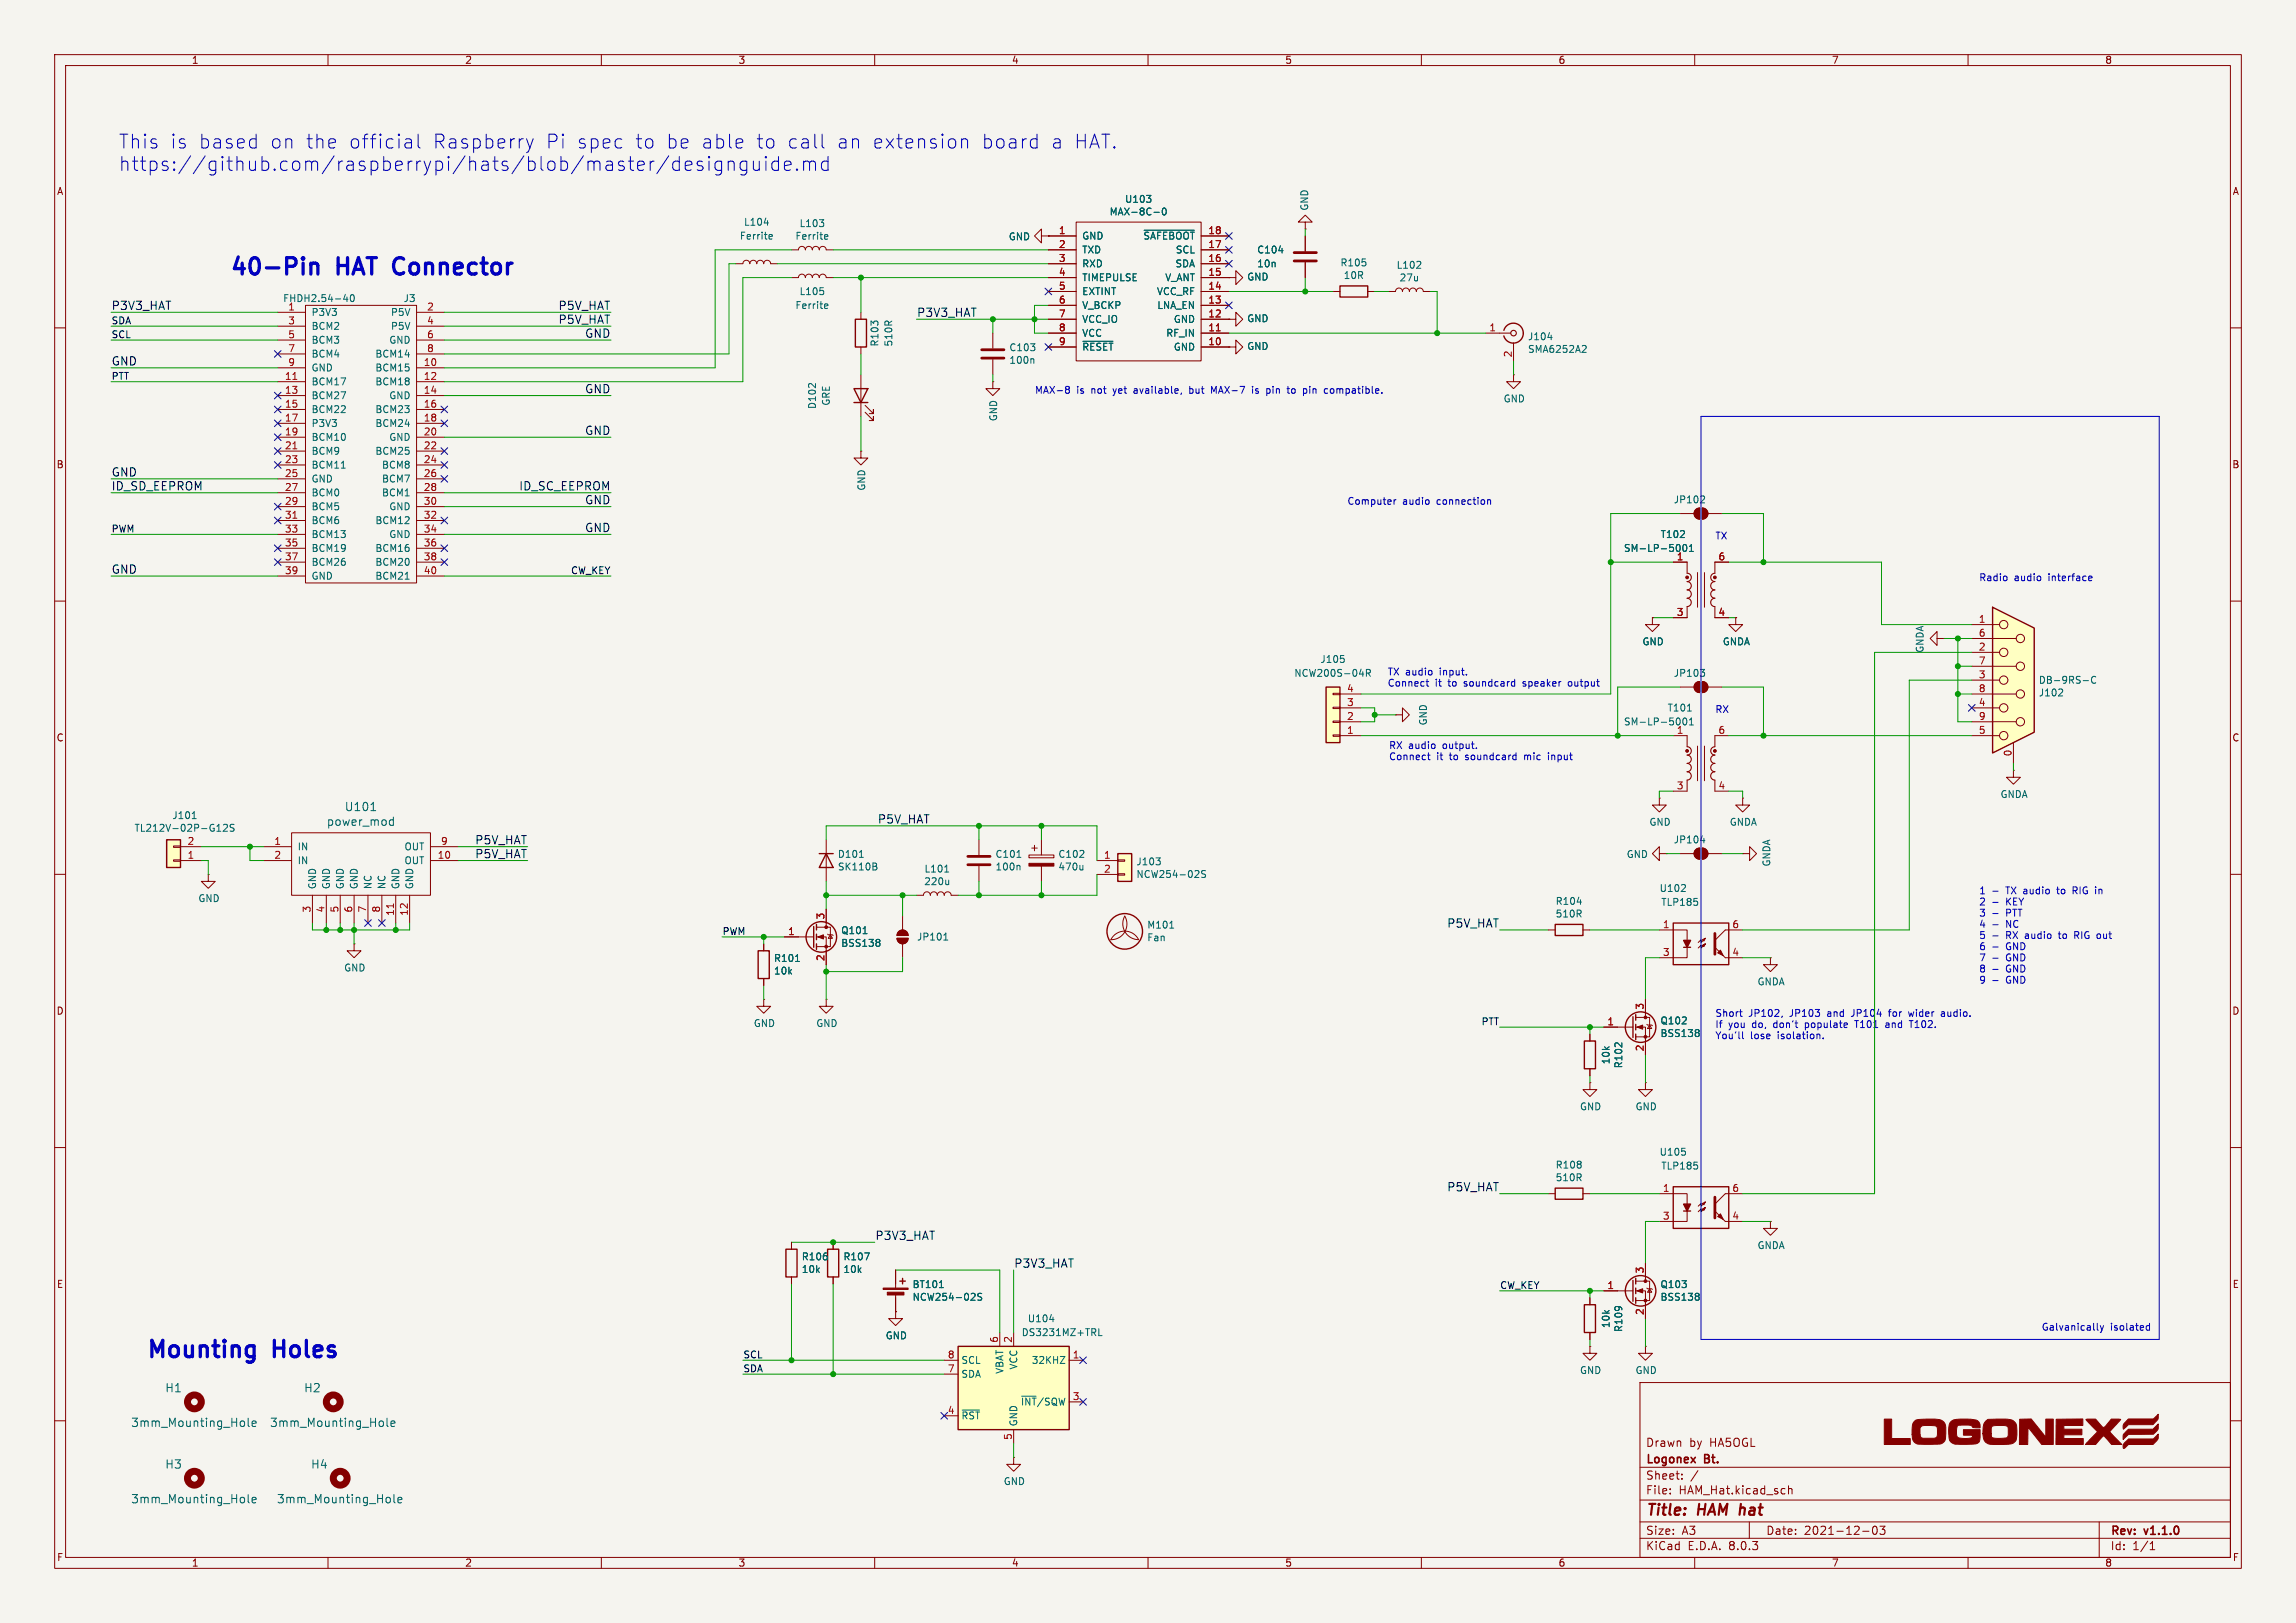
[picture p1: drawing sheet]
<svg xmlns="http://www.w3.org/2000/svg" width="420mm" height="297mm" viewBox="0 0 420 297" stroke-linecap="round" stroke-linejoin="round" font-family="sans-serif">
<defs><g id="words">
<g font-size="4.2" fill="#0000c2">
<text x="41.9" y="50.6">40-Pin</text>
<text x="61.9" y="50.6">HAT Connector</text>
<text x="26.7" y="248.7">Mounting</text>
<text x="50.3" y="248.7">Holes</text>
</g>
<g font-size="3.5" fill="#0000c2">
<text x="21.6" y="27.4">This</text>
<text x="31" y="27.4">is</text>
<text x="36.1" y="27.4">based</text>
<text x="49.1" y="27.4">on</text>
<text x="55.6" y="27.4">the</text>
<text x="63.4" y="27.4">official</text>
<text x="78.7" y="27.4">Raspberry</text>
<text x="99.4" y="27.4">Pi</text>
<text x="105" y="27.4">spec</text>
<text x="115.6" y="27.4">to</text>
<text x="121.2" y="27.4">be able</text>
<text x="137.6" y="27.4">to</text>
<text x="143.2" y="27.4">call</text>
<text x="152.2" y="27.4">an</text>
<text x="158.7" y="27.4">extension</text>
<text x="178.6" y="27.4">board</text>
<text x="191.3" y="27.4">a HAT.</text>
<text x="21.6" y="31.5">https://github.com/raspberrypi/hats/blob/master/designguide.md</text>
</g>
<g font-size="2.8" fill="#840000">
<text x="301" y="277.9">Title:</text>
<text x="310.6" y="277.9">HAM hat</text>
</g>
<g font-size="2.1" fill="#0f0f0f">
<text x="20.3" y="56.8">P3V3_HAT</text>
<text x="102.1" y="59.4">P5V_HAT</text>
<text x="102.1" y="56.8">P5V_HAT</text>
<text x="167.6" y="58.1">P3V3_HAT</text>
<text x="107" y="61.9">GND</text>
<text x="20.3" y="67">GND</text>
<text x="107" y="72.1">GND</text>
<text x="107" y="79.7">GND</text>
<text x="20.3" y="87.3">GND</text>
<text x="20.3" y="89.9">ID_SD_EEPROM</text>
<text x="94.9" y="89.9">ID_SC_EEPROM</text>
<text x="107" y="92.4">GND</text>
<text x="107" y="97.5">GND</text>
<text x="20.3" y="105.1">GND</text>
<text x="86.9" y="154.6">P5V_HAT</text>
<text x="160.5" y="150.8">P5V_HAT</text>
<text x="86.9" y="157.2">P5V_HAT</text>
<text x="264.7" y="169.9">P5V_HAT</text>
<text x="264.7" y="218.1">P5V_HAT</text>
<text x="160" y="227">P3V3_HAT</text>
<text x="185.4" y="232.1">P3V3_HAT</text>
</g>
<g font-size="2.1" fill="#006464">
<text x="63" y="148.6">U101</text>
<text x="59.7" y="151.3">power_mod</text>
<text x="30.1" y="255">H1</text>
<text x="55.5" y="255">H2</text>
<text x="23.9" y="261.3">3mm_Mounting_Hole</text>
<text x="49.3" y="261.3">3mm_Mounting_Hole</text>
<text x="30.1" y="269">H3</text>
<text x="56.8" y="269">H4</text>
<text x="23.9" y="275.3">3mm_Mounting_Hole</text>
<text x="50.6" y="275.3">3mm_Mounting_Hole</text>
</g>
<g font-size="2.1" fill="#840000">
<text x="301" y="268.2">Logonex</text>
<text x="301" y="265">Drawn</text>
<text x="309" y="265">by</text>
<text x="311.9" y="268.2">Bt.</text>
<text x="312.8" y="265">HA5OGL</text>
<text x="301" y="273.7">File:</text>
<text x="301" y="271">Sheet:</text>
<text x="307.1" y="273.7">HAM_Hat.kicad_sch</text>
<text x="301" y="281.1">Size:</text>
<text x="307.6" y="281.1">A3</text>
<text x="323" y="281.1">Date:</text>
<text x="330" y="281.1">2021-12-03</text>
<text x="386" y="281.3">Rev:</text>
<text x="392.4" y="281.3">v1.1.0</text>
<text x="301" y="283.9">KiCad</text>
<text x="308.7" y="283.9">E.D.A.</text>
<text x="316.3" y="283.9">8.0.3</text>
<text x="386" y="283.9">Id:</text>
<text x="390.1" y="283.9">1/1</text>
</g>
<g font-size="1.8" fill="#840000">
<text x="35" y="11.9">1</text>
<text x="85" y="11.9">2</text>
<text x="135" y="11.9">3</text>
<text x="185" y="11.9">4</text>
<text x="235" y="11.9">5</text>
<text x="285" y="11.9">6</text>
<text x="335" y="11.9">7</text>
<text x="385" y="11.9">8</text>
<text x="10.3" y="35.9">A</text>
<text x="408.3" y="35.9">A</text>
<text x="10.3" y="85.9">B</text>
<text x="408.2" y="85.9">B</text>
<text x="10.3" y="135.9">C</text>
<text x="408.2" y="135.9">C</text>
<text x="10.3" y="185.9">D</text>
<text x="408.2" y="185.9">D</text>
<text x="10.3" y="235.9">E</text>
<text x="408.3" y="235.9">E</text>
<text x="10.3" y="285.9">F</text>
<text x="35" y="286.9">1</text>
<text x="85" y="286.9">2</text>
<text x="135" y="286.9">3</text>
<text x="185" y="286.9">4</text>
<text x="235" y="286.9">5</text>
<text x="285" y="286.9">6</text>
<text x="335" y="286.9">7</text>
<text x="385" y="286.9">8</text>
<text x="408.3" y="285.9">F</text>
</g>
<g font-size="1.8" fill="#006464">
<text x="136" y="41.5">L104</text>
<text x="146.2" y="41.8">L103</text>
<text x="202.9" y="39.6">MAX-8C-0</text>
<text x="205.7" y="37.3">U103</text>
<text x="239.5" y="38.6" transform="rotate(-90 239.5 38.6)">GND</text>
<text x="135.2" y="44">Ferrite</text>
<text x="145.4" y="44.1">Ferrite</text>
<text x="184.4" y="44.2">GND</text>
<text x="197.9" y="44">GND</text>
<text x="197.9" y="46.6">TXD</text>
<text x="209.1" y="44">~{SAFEBOOT}</text>
<text x="215" y="46.6">SCL</text>
<text x="229.9" y="46.6">C104</text>
<text x="197.9" y="49.1">RXD</text>
<text x="197.9" y="51.7">TIMEPULSE</text>
<text x="213" y="51.7">V_ANT</text>
<text x="214.9" y="49.1">SDA</text>
<text x="228.1" y="51.5">GND</text>
<text x="229.9" y="49.1">10n</text>
<text x="245.1" y="48.9">R105</text>
<text x="245.7" y="51.3">10R</text>
<text x="255.4" y="49.4">L102</text>
<text x="255.9" y="51.7">27u</text>
<text x="51.7" y="55.5">FHDH2.54-40</text>
<text x="56.9" y="58">P3V3</text>
<text x="71.4" y="58">P5V</text>
<text x="73.7" y="55.5">J3</text>
<text x="145.4" y="56.7">Ferrite</text>
<text x="146.2" y="54.2">L105</text>
<text x="197.9" y="54.2">EXTINT</text>
<text x="197.9" y="56.7">V_BCKP</text>
<text x="197.9" y="59.3">VCC_IO</text>
<text x="211.5" y="54.2">VCC_RF</text>
<text x="211.6" y="56.7">LNA_EN</text>
<text x="214.6" y="59.3">GND</text>
<text x="228.1" y="59.2">GND</text>
<text x="56.9" y="60.6">BCM2</text>
<text x="56.9" y="63.1">BCM3</text>
<text x="56.9" y="65.6">BCM4</text>
<text x="68.6" y="65.6">BCM14</text>
<text x="71.1" y="63.1">GND</text>
<text x="71.4" y="60.6">P5V</text>
<text x="160.9" y="63.5" transform="rotate(-90 160.9 63.5)">R103</text>
<text x="163.4" y="63.5" transform="rotate(-90 163.4 63.5)">510R</text>
<text x="184.5" y="64.5">C103</text>
<text x="197.9" y="61.8">VCC</text>
<text x="197.9" y="64.4">~{RESET}</text>
<text x="213.2" y="61.8">RF_IN</text>
<text x="214.6" y="64.4">GND</text>
<text x="228.1" y="64.2">GND</text>
<text x="279.4" y="62.5">J104</text>
<text x="279.4" y="64.8">SMA6252A2</text>
<text x="56.9" y="70.7">BCM17</text>
<text x="56.9" y="68.2">GND</text>
<text x="68.6" y="68.2">BCM15</text>
<text x="68.6" y="70.7">BCM18</text>
<text x="184.5" y="66.8">100n</text>
<text x="56.9" y="73.3">BCM27</text>
<text x="56.9" y="75.8">BCM22</text>
<text x="68.6" y="75.8">BCM23</text>
<text x="71.1" y="73.3">GND</text>
<text x="149.5" y="74.9" transform="rotate(-90 149.5 74.9)">D102</text>
<text x="152" y="74.3" transform="rotate(-90 152 74.3)">GRE</text>
<text x="182.6" y="77.2" transform="rotate(-90 182.6 77.2)">GND</text>
<text x="274.9" y="73.8">GND</text>
<text x="56.9" y="78.3">P3V3</text>
<text x="56.9" y="80.9">BCM10</text>
<text x="56.9" y="83.4">BCM9</text>
<text x="68.6" y="78.3">BCM24</text>
<text x="68.6" y="83.4">BCM25</text>
<text x="71.1" y="80.9">GND</text>
<text x="56.9" y="86">BCM11</text>
<text x="56.9" y="88.5">GND</text>
<text x="69.8" y="86">BCM8</text>
<text x="69.8" y="88.5">BCM7</text>
<text x="158.5" y="89.9" transform="rotate(-90 158.5 89.9)">GND</text>
<text x="56.9" y="91">BCM0</text>
<text x="56.9" y="93.6">BCM5</text>
<text x="69.8" y="91">BCM1</text>
<text x="71.1" y="93.6">GND</text>
<text x="306.1" y="92.3">JP102</text>
<text x="56.9" y="96.1">BCM6</text>
<text x="56.9" y="98.7">BCM13</text>
<text x="56.9" y="101.2">BCM19</text>
<text x="68.6" y="96.1">BCM12</text>
<text x="68.6" y="101.2">BCM16</text>
<text x="71.1" y="98.7">GND</text>
<text x="297" y="101.2">SM-LP-5001</text>
<text x="303.7" y="98.7">T102</text>
<text x="56.9" y="103.7">BCM26</text>
<text x="56.9" y="106.3">GND</text>
<text x="68.6" y="103.7">BCM20</text>
<text x="68.6" y="106.3">BCM21</text>
<text x="300.3" y="118.3">GND</text>
<text x="315" y="118.3">GNDA</text>
<text x="352.1" y="119.5" transform="rotate(-90 352.1 119.5)">GNDA</text>
<text x="236.7" y="124.1">NCW200S-04R</text>
<text x="241.4" y="121.5">J105</text>
<text x="306.1" y="124.1">JP103</text>
<text x="372.9" y="125.3">DB-9RS-C</text>
<text x="304.9" y="130.4">T101</text>
<text x="372.9" y="127.6">J102</text>
<text x="261.2" y="132.8" transform="rotate(-90 261.2 132.8)">GND</text>
<text x="297" y="132.9">SM-LP-5001</text>
<text x="306.6" y="134.4">1</text>
<text x="365.8" y="146.2">GNDA</text>
<text x="24.5" y="152.4">TL212V-02P-G12S</text>
<text x="31.4" y="150.1">J101</text>
<text x="54.4" y="155.8">IN</text>
<text x="73.9" y="155.8">OUT</text>
<text x="301.6" y="151.3">GND</text>
<text x="306.1" y="154.5">JP104</text>
<text x="316.3" y="151.3">GNDA</text>
<text x="54.4" y="158.3">IN</text>
<text x="73.9" y="158.3">OUT</text>
<text x="153.2" y="157.2">D101</text>
<text x="153.2" y="159.5">SK110B</text>
<text x="169" y="159.9">L101</text>
<text x="182" y="157.2">C101</text>
<text x="182" y="159.5">100n</text>
<text x="193.5" y="157.2">C102</text>
<text x="193.5" y="159.5">470u</text>
<text x="207.8" y="158.5">J103</text>
<text x="207.8" y="160.9">NCW254-02S</text>
<text x="297.5" y="157.2">GND</text>
<text x="324" y="158.7" transform="rotate(-90 324 158.7)">GNDA</text>
<text x="36.2" y="165.3">GND</text>
<text x="58" y="162.8" transform="rotate(-90 58 162.8)">GND</text>
<text x="60.6" y="162.8" transform="rotate(-90 60.6 162.8)">GND</text>
<text x="63.1" y="162.8" transform="rotate(-90 63.1 162.8)">GND</text>
<text x="65.6" y="162.8" transform="rotate(-90 65.6 162.8)">GND</text>
<text x="68.2" y="162.8" transform="rotate(-90 68.2 162.8)">NC</text>
<text x="70.7" y="162.8" transform="rotate(-90 70.7 162.8)">NC</text>
<text x="73.3" y="162.8" transform="rotate(-90 73.3 162.8)">GND</text>
<text x="75.8" y="162.8" transform="rotate(-90 75.8 162.8)">GND</text>
<text x="169" y="162.2">220u</text>
<text x="284.5" y="165.8">R104</text>
<text x="303.5" y="163.4">U102</text>
<text x="303.8" y="166">TLP185</text>
<text x="153.8" y="173.5">BSS138</text>
<text x="153.8" y="171.1">Q101</text>
<text x="167.6" y="172.3">JP101</text>
<text x="209.8" y="170.1">M101</text>
<text x="209.8" y="172.4">Fan</text>
<text x="284.5" y="168.1">510R</text>
<text x="62.9" y="178">GND</text>
<text x="141.5" y="176.2">R101</text>
<text x="141.5" y="178.5">10k</text>
<text x="321.4" y="180.5">GNDA</text>
<text x="137.8" y="188.1">GND</text>
<text x="149.2" y="188.1">GND</text>
<text x="303.6" y="187.7">Q102</text>
<text x="303.6" y="190">BSS138</text>
<text x="294.6" y="194.9" transform="rotate(-90 294.6 194.9)">10k</text>
<text x="297" y="195.6" transform="rotate(-90 297 195.6)">R102</text>
<text x="288.9" y="203.4">GND</text>
<text x="299.1" y="203.4">GND</text>
<text x="284.5" y="214">R108</text>
<text x="303.5" y="211.7">U105</text>
<text x="303.8" y="214.2">TLP185</text>
<text x="284.5" y="216.4">510R</text>
<text x="146.6" y="230.8">R106</text>
<text x="146.6" y="233.1">10k</text>
<text x="154.2" y="230.8">R107</text>
<text x="154.2" y="233.1">10k</text>
<text x="321.4" y="228.8">GNDA</text>
<text x="166.8" y="235.9">BT101</text>
<text x="166.8" y="238.2">NCW254-02S</text>
<text x="303.6" y="235.9">Q103</text>
<text x="303.6" y="238.2">BSS138</text>
<text x="161.9" y="245.3">GND</text>
<text x="186.8" y="244.7">DS3231MZ+TRL</text>
<text x="187.9" y="242.2">U104</text>
<text x="294.6" y="243.1" transform="rotate(-90 294.6 243.1)">10k</text>
<text x="297" y="243.9" transform="rotate(-90 297 243.9)">R109</text>
<text x="175.8" y="249.8">SCL</text>
<text x="183.7" y="251.5" transform="rotate(-90 183.7 251.5)">VBAT</text>
<text x="186.3" y="250.7" transform="rotate(-90 186.3 250.7)">VCC</text>
<text x="188.6" y="249.8">32KHZ</text>
<text x="288.9" y="251.6">GND</text>
<text x="299.1" y="251.6">GND</text>
<text x="175.8" y="252.3">SDA</text>
<text x="186.6" y="257.4">~{INT}/SQW</text>
<text x="175.8" y="259.9">~{RST}</text>
<text x="186.3" y="261.1" transform="rotate(-90 186.3 261.1)">GND</text>
<text x="183.5" y="272">GND</text>
</g>
<g font-size="1.8" fill="#a90000">
<text x="193.6" y="42.9">1</text>
<text x="193.6" y="45.5">2</text>
<text x="220.9" y="45.5">17</text>
<text x="220.9" y="42.9">18</text>
<text x="193.6" y="48">3</text>
<text x="193.6" y="50.5">4</text>
<text x="193.6" y="53.1">5</text>
<text x="220.9" y="53.1">14</text>
<text x="220.9" y="50.5">15</text>
<text x="220.9" y="48">16</text>
<text x="52.6" y="56.9">1</text>
<text x="52.6" y="59.4">3</text>
<text x="78" y="56.9">2</text>
<text x="78" y="59.4">4</text>
<text x="193.6" y="55.6">6</text>
<text x="193.6" y="58.2">7</text>
<text x="220.9" y="58.2">12</text>
<text x="220.9" y="55.6">13</text>
<text x="52.6" y="62">5</text>
<text x="52.6" y="64.5">7</text>
<text x="78" y="62">6</text>
<text x="78" y="64.5">8</text>
<text x="193.6" y="60.7">8</text>
<text x="193.6" y="63.2">9</text>
<text x="220.9" y="63.2">10</text>
<text x="220.9" y="60.7">11</text>
<text x="272.3" y="60.7">1</text>
<text x="276.6" y="65.5" transform="rotate(-90 276.6 65.5)">2</text>
<text x="52" y="69.6">11</text>
<text x="52.6" y="67.1">9</text>
<text x="77.4" y="67.1">10</text>
<text x="77.4" y="69.6">12</text>
<text x="52" y="72.1">13</text>
<text x="52" y="74.7">15</text>
<text x="52" y="77.2">17</text>
<text x="77.4" y="72.1">14</text>
<text x="77.4" y="74.7">16</text>
<text x="77.4" y="77.2">18</text>
<text x="52" y="79.8">19</text>
<text x="52" y="82.3">21</text>
<text x="77.4" y="79.8">20</text>
<text x="77.4" y="82.3">22</text>
<text x="52" y="84.8">23</text>
<text x="52" y="87.4">25</text>
<text x="52" y="89.9">27</text>
<text x="77.4" y="84.8">24</text>
<text x="77.4" y="87.4">26</text>
<text x="77.4" y="89.9">28</text>
<text x="52" y="92.5">29</text>
<text x="52" y="95">31</text>
<text x="77.4" y="92.5">30</text>
<text x="77.4" y="95">32</text>
<text x="52" y="97.5">33</text>
<text x="52" y="100.1">35</text>
<text x="77.4" y="97.5">34</text>
<text x="77.4" y="100.1">36</text>
<text x="52" y="102.6">37</text>
<text x="52" y="105.2">39</text>
<text x="77.4" y="102.6">38</text>
<text x="77.4" y="105.2">40</text>
<text x="306.6" y="102.6">1</text>
<text x="314.3" y="102.6">6</text>
<text x="306.6" y="112.8">3</text>
<text x="314.3" y="112.8">4</text>
<text x="361.9" y="114">1</text>
<text x="361.9" y="119.1">2</text>
<text x="361.9" y="116.6">6</text>
<text x="361.9" y="124.2">3</text>
<text x="361.9" y="121.7">7</text>
<text x="246.3" y="131.8">2</text>
<text x="246.3" y="129.3">3</text>
<text x="246.3" y="126.7">4</text>
<text x="361.9" y="129.3">4</text>
<text x="361.9" y="126.7">8</text>
<text x="361.9" y="131.8">9</text>
<text x="246.3" y="134.4">1</text>
<text x="314.3" y="134.4">6</text>
<text x="361.9" y="134.4">5</text>
<text x="368" y="138.5" transform="rotate(-90 368 138.5)">0</text>
<text x="306.6" y="144.5">3</text>
<text x="314.3" y="144.5">4</text>
<text x="34.2" y="154.7">2</text>
<text x="50.1" y="154.7">1</text>
<text x="80.6" y="154.7">9</text>
<text x="34.2" y="157.2">1</text>
<text x="50.1" y="157.2">2</text>
<text x="80" y="157.2">10</text>
<text x="201.9" y="157.2">1</text>
<text x="201.9" y="159.8">2</text>
<text x="56.9" y="167.1" transform="rotate(-90 56.9 167.1)">3</text>
<text x="59.4" y="167.1" transform="rotate(-90 59.4 167.1)">4</text>
<text x="62" y="167.1" transform="rotate(-90 62 167.1)">5</text>
<text x="64.5" y="167.1" transform="rotate(-90 64.5 167.1)">6</text>
<text x="67.1" y="167.1" transform="rotate(-90 67.1 167.1)">7</text>
<text x="69.6" y="167.1" transform="rotate(-90 69.6 167.1)">8</text>
<text x="72.1" y="167.7" transform="rotate(-90 72.1 167.7)">11</text>
<text x="74.7" y="167.7" transform="rotate(-90 74.7 167.7)">12</text>
<text x="144.1" y="171.2">1</text>
<text x="150.9" y="168.3" transform="rotate(-90 150.9 168.3)">3</text>
<text x="304.1" y="169.9">1</text>
<text x="316.8" y="169.9">6</text>
<text x="150.9" y="176" transform="rotate(-90 150.9 176)">2</text>
<text x="304.1" y="175">3</text>
<text x="316.8" y="175">4</text>
<text x="300.7" y="184.9" transform="rotate(-90 300.7 184.9)">3</text>
<text x="293.9" y="187.7">1</text>
<text x="300.7" y="192.5" transform="rotate(-90 300.7 192.5)">2</text>
<text x="304.1" y="218.2">1</text>
<text x="316.8" y="218.2">6</text>
<text x="304.1" y="223.3">3</text>
<text x="316.8" y="223.3">4</text>
<text x="300.7" y="233.1" transform="rotate(-90 300.7 233.1)">3</text>
<text x="293.9" y="236">1</text>
<text x="182.6" y="245.8" transform="rotate(-90 182.6 245.8)">6</text>
<text x="185.2" y="245.8" transform="rotate(-90 185.2 245.8)">2</text>
<text x="300.7" y="240.7" transform="rotate(-90 300.7 240.7)">2</text>
<text x="173.3" y="251.2">7</text>
<text x="173.3" y="248.7">8</text>
<text x="196.1" y="248.7">1</text>
<text x="196.1" y="256.3">3</text>
<text x="173.3" y="258.8">4</text>
<text x="185.2" y="263.6" transform="rotate(-90 185.2 263.6)">5</text>
</g>
<g font-size="1.8" fill="#0f0f0f">
<text x="20.3" y="59.4">SDA</text>
<text x="20.3" y="62">SCL</text>
<text x="20.3" y="69.6">PTT</text>
<text x="20.3" y="97.5">PWM</text>
<text x="104.4" y="105.1">CW_KEY</text>
<text x="132.1" y="171.2">PWM</text>
<text x="270.9" y="187.7">PTT</text>
<text x="274.3" y="236">CW_KEY</text>
<text x="135.9" y="248.7">SCL</text>
<text x="135.9" y="251.2">SDA</text>
</g>
<g font-size="1.8" fill="#0000c2">
<text x="189.2" y="72.1">MAX-8</text>
<text x="196.9" y="72.1">is</text>
<text x="199.7" y="72.1">not</text>
<text x="203.9" y="72.1">yet</text>
<text x="207.9" y="72.1">available,</text>
<text x="218.2" y="72.1">but</text>
<text x="222.4" y="72.1">MAX-7</text>
<text x="230.1" y="72.1">is</text>
<text x="232.9" y="72.1">pin</text>
<text x="237" y="72.1">to</text>
<text x="240.1" y="72.1">pin</text>
<text x="244.1" y="72.1">compatible.</text>
<text x="246.4" y="92.5">Computer</text>
<text x="256.6" y="92.5">audio</text>
<text x="262.9" y="92.5">connection</text>
<text x="313.7" y="98.8">TX</text>
<text x="361.9" y="106.4">Radio</text>
<text x="368.4" y="106.4">audio</text>
<text x="374.8" y="106.4">interface</text>
<text x="253.7" y="123.7">TX audio</text>
<text x="253.7" y="125.7">Connect</text>
<text x="262.5" y="125.7">it</text>
<text x="263.5" y="123.7">input.</text>
<text x="265" y="125.7">to</text>
<text x="268.1" y="125.7">soundcard</text>
<text x="279.1" y="125.7">speaker</text>
<text x="287.5" y="125.7">output</text>
<text x="313.7" y="130.6">RX</text>
<text x="254" y="137.2">RX audio</text>
<text x="264" y="137.2">output.</text>
<text x="254" y="139.2">Connect</text>
<text x="262.8" y="139.2">it</text>
<text x="265.3" y="139.2">to</text>
<text x="268.3" y="139.2">soundcard</text>
<text x="279.3" y="139.2">mic</text>
<text x="283.9" y="139.2">input</text>
<text x="361.9" y="163.7">1</text>
<text x="361.9" y="165.8">2</text>
<text x="361.9" y="167.8">3</text>
<text x="367.1" y="163.7">TX audio</text>
<text x="367.1" y="165.8">KEY</text>
<text x="367.1" y="167.8">PTT</text>
<text x="376.8" y="163.7">to</text>
<text x="379.8" y="163.7">RIG in</text>
<text x="361.9" y="169.9">4</text>
<text x="361.9" y="171.9">5</text>
<text x="361.9" y="174">6</text>
<text x="367.1" y="169.9">NC</text>
<text x="367.1" y="171.9">RX audio</text>
<text x="367.1" y="174">GND</text>
<text x="377.1" y="171.9">to</text>
<text x="380.1" y="171.9">RIG out</text>
<text x="361.9" y="176">7</text>
<text x="361.9" y="178">8</text>
<text x="367.1" y="176">GND</text>
<text x="367.1" y="178">GND</text>
<text x="361.9" y="180.1">9</text>
<text x="367.1" y="180.1">GND</text>
<text x="313.7" y="186.2">Short</text>
<text x="313.7" y="188.2">If</text>
<text x="313.7" y="190.3">You'll</text>
<text x="316.2" y="188.2">you</text>
<text x="319.9" y="186.2">JP102,</text>
<text x="320.2" y="190.3">lose</text>
<text x="320.6" y="188.2">do,</text>
<text x="324.7" y="188.2">don't</text>
<text x="325.3" y="190.3">isolation.</text>
<text x="327.5" y="186.2">JP103</text>
<text x="330.6" y="188.2">populate</text>
<text x="334.6" y="186.2">and</text>
<text x="339.2" y="186.2">JP104</text>
<text x="340" y="188.2">T101</text>
<text x="345.8" y="188.2">and</text>
<text x="346.2" y="186.2">for</text>
<text x="350" y="186.2">wider</text>
<text x="350.4" y="188.2">T102.</text>
<text x="356.2" y="186.2">audio.</text>
<text x="373.4" y="243.6">Galvanically</text>
<text x="386" y="243.6">isolated</text>
</g>
</g></defs>
<path d="M0 0h420v297h-420z" fill="#f5f4ef" stroke="#f5f4ef" stroke-width=".18"/>
<g fill="none" stroke="#840000" stroke-width=".18">
<path d="M10 10h400v277h-400zM12 12h396v273h-396zM60 10v2M110 10v2M160 10v2M210 10v2M260 10v2M310 10v2M360 10v2M10 60h2M50.8 57.2h5.1M50.8 59.7h5.1"/>
<path d="M55.9 55.9h20.3v50.8h-20.3zM76.2 57.2h5.1M76.2 59.7h5.1M224.8 58.4h1.3v-1.2l1.2 1.2-1.2 1.3v-1.3M224.8 58.4h.1M238.8 43.2v2.8M238.8 48v2.8M408 60h2M50.8 67.3h5.1M50.8 69.9h5.1M50.8 72.4h5.1M50.8 74.9h5.1"/>
<path d="M50.8 77.5h5.1M50.8 62.2h5.1M50.8 64.8h5.1M76.2 67.3h5.1M76.2 69.9h5.1M76.2 72.4h5.1M76.2 74.9h5.1M76.2 77.5h5.1M76.2 62.2h5.1M76.2 64.8h5.1M224.8 63.5h1.3v-1.3l1.2 1.3-1.2 1.3v-1.3M224.8 63.5h.1"/>
<path d="M50.8 80h5.1M50.8 82.6h5.1M50.8 85.1h5.1M50.8 87.6h5.1M50.8 90.2h5.1M50.8 92.7h5.1M50.8 95.3h5.1M50.8 97.8h5.1M76.2 80h5.1M76.2 82.6h5.1M76.2 85.1h5.1M76.2 87.6h5.1"/>
<path d="M76.2 90.2h5.1M76.2 92.7h5.1M76.2 95.3h5.1M76.2 97.8h5.1M10 110h2M50.8 100.3h5.1M50.8 102.9h5.1M50.8 105.4h5.1M76.2 100.3h5.1M76.2 102.9h5.1M76.2 105.4h5.1M408 110h2"/>
<path d="M10 160h2M151.1 153.7v7.6M179.1 153.7v2.8M179.1 158.5v2.8M188.2 156.5h4.6v.5h-4.6zM188.7 155.2h1M189.2 154.7v1M190.5 153.7v2.8M190.5 158.5v2.8M303.5 156.2v-1.3l-1.2 1.3 1.2 1.3v-1.3h1.3M304.8 156.2h.1M408 160h2"/>
<path d="M139.7 172.7v1.3M139.7 179.1v1.2M143.5 171.5h5.3M149.4 171.5h1.7v5M149.4 169.7h2.5v3.5h-2.5M151.1 166.4v3.3M151.4 170.9l.1 .2h.8l.1 .1M151.9 171.1l.4 .6h-.8zM164.1 171.7h2a1.02 1.02 0 0 1-1 1 1.02 1.02 0 0 1-1-1zM164.4 170.5a1.02 1.02 0 0 1 1.1-.2 1.02 1.02 0 0 1 .6 .9h-2zM165.1 167.6v2.6M165.1 172.7v2.6"/>
<path d="M167.6 163.8h1.3a.64 .64 0 0 1 .6-.6 .64 .64 0 0 1 .7 .6 .64 .64 0 0 1 .6-.6 .64 .64 0 0 1 .6 .6 .64 .64 0 0 1 .7-.6 .64 .64 0 0 1 .6 .6 .64 .64 0 0 1 .7-.6 .64 .64 0 0 1 .6 .6h1.3M139.7 182.9v1.3h1.3l-1.3 1.2-1.3-1.2h1.3M139.7 182.9h.1M151.1 182.9v1.3h1.3l-1.3 1.2-1.2-1.2h1.2M151.1 182.9h.1M10 210h2M408 210h2M144.8 227.3v1.3M144.8 233.7v1.2M152.4 227.3v1.3M152.4 233.7v1.2M163.8 232.4v3.3"/>
<path d="M163.8 236.7v3.3M290.8 237.5v1.3M293.4 236.2h5.3M299.2 236.2h1.8v5.1M299.2 234.4h2.6v3.6h-2.6M301 231.1v3.3M301.2 235.7l.2 .1h.7l.2 .2M301.8 235.8l.3 .7h-.7zM323.8 223.5v1.3h1.3l-1.3 1.3-1.2-1.3h1.2M323.8 223.5h.1M10 260h2M163.8 240v1.3h1.3l-1.3 1.3-1.2-1.3h1.2"/>
<path d="M163.8 240h.1M290.8 246.4v1.2h1.3l-1.3 1.3-1.2-1.3h1.2M290.8 246.4h.1M290.8 243.8v1.3M300 253h108v32h-108zM301 246.4v1.2h1.3l-1.3 1.3-1.3-1.3h1.3M301 246.4h.1M408 260h2M185.4 266.7v1.3h1.3l-1.3 1.2-1.3-1.2h1.3M185.4 266.7h.1M300 278.5h108M300 274.5h108"/>
<path d="M300 268.5h108M305.5 273.2v.2M305.5 272.5v.1M307.7 270.5v.2M307.7 269.8v.1M310.6 269.1l-1.3 1.9M320 278.5v3M327.2 271.9v1.5M327.2 272.5l.2-.1 .3 .1 .1 .9M342.7 279.4l.2-.1a.8 .8 0 0 1 .5 .7 .8 .8 0 0 1-.5 .8 1 1 0 0 1-.2-1.4zM343.9 279.3h.9l-.5 .6 .4 .1v.6l-.2 .2h-.4l-.2-.2M384 278.5v6.5"/>
<path d="M60 285v2M110 285v2M160 285v2M210 285v2M260 285v2M300 281.5h108M310 285v2M340.7 280.2h1.2M360 285v2M393.3 283.6h.9M393.3 282.5l.4-.4v1.5"/>
</g>
<g fill="#840000" stroke="#840000" stroke-width=".18">
<path d="M344.7 259.7h1.3v3.5h3.4v1.1h-4.7z"/>
<path d="M376.1 259.7h4.9v1.2h-3.5v.6h3.3v1.1h-3.3v.6h3.6v1.1h-5z"/>
<path d="M369.4 259.7h2.2l2.6 3.3v-3.3h1.4v4.6h-2.1l-2.5-3.1-.1 3.1h-1.5z"/>
<path d="M388.7 264l.7-.7h4.5l.9-.9v.7a2.05 2.05 0 0 1-1 1.2h-4.5l-.6 .7-.2 .1-.1-.2a.91 .91 0 0 1 .3-.9z"/>
<path d="M388.8 262l.5-.5h4.5l1-.9v.9l-.9 1h-4.5l-1 .9v-.8z"/>
<path d="M389.3 259.7h4.6l.9-.9v.9l-1 1h-4.5l-.9 .8a1.1 1.1 0 0 1 .4-1.3z"/>
<path d="M381.6 259.7h1.7l1.4 1.5a1.19 1.19 0 0 0 .9-.8l.6-.7 1.7 .1-1.9 2.2 2.1 2.3h-1.8l-1.5-1.6-1.5 1.6h-1.8l2.2-2.3z"/>
<path d="M363.2 260l.4-.3h3.2a1.84 1.84 0 0 1 2 .9 4.9 4.9 0 0 1-.2 3.2 2.34 2.34 0 0 1-2.1 .5h-1.9a1.7 1.7 0 0 1-1.9-1.9h1.5l.1 .6a4.9 4.9 0 0 0 2.9 0l.2-.4v-1a.61 .61 0 0 0-.8-.7 4.4 4.4 0 0 0-2.2 .1l-.2 .4v1h-1.5l.1-1.6z"/>
<path d="M356.9 260.1l.4-.2a9.5 9.5 0 0 1 4.4 .1 1.3 1.3 0 0 1 .5 1.3l-1.3-.1-.2-.3-.4-.1h-2.1a2.39 2.39 0 0 0-.1 2.2 3.6 3.6 0 0 0 2.7 0v-.3l-1.6-.1v-1h3a3.8 3.8 0 0 1-.2 2.3 1.84 1.84 0 0 1-1.5 .4h-2a1.68 1.68 0 0 1-1.9-1l-.2-1.6a2.02 2.02 0 0 1 .5-1.6z"/>
<path d="M350.1 260.1l.5-.3 1.8-.1a5 5 0 0 1 3 .4l.4 .4a5.3 5.3 0 0 1-.1 3.2 1.66 1.66 0 0 1-1.8 .6h-2.5a1.45 1.45 0 0 1-1.6-1.8h1.4l.2 .5 .2 .2h2.1l.6-.2 .1-.6a1.45 1.45 0 0 0-.2-1.4l-2.2-.1a.71 .71 0 0 0-.8 .6v1h-1.4a3.5 3.5 0 0 1 .3-2.4z"/>
<path d="M299.5 236.2l1-.4v.8z"/>
<path d="M164.4 170.5a1.02 1.02 0 0 1 1.1-.2 1.02 1.02 0 0 1 .6 .9h-2z"/>
<path d="M164.1 171.7h2a1.02 1.02 0 0 1-1 1 1.02 1.02 0 0 1-1-1z"/>
<path d="M149.6 171.5l1-.4v.7z"/>
<path d="M188.2 158h4.6v.5h-4.6z"/>
<path d="M161.5 235.7h4.6v.3h-4.6z"/>
<path d="M162.3 236.5h3.1v.5h-3.1z"/>
<circle cx="301" cy="238" r=".25"/>
<circle cx="301" cy="234.4" r=".25"/>
<circle cx="151.1" cy="173.2" r=".25"/>
<circle cx="151.1" cy="169.7" r=".25"/>
</g>
<path d="M53.6 69.4h.7M53.6 82.1h.7M53.6 94.8h.7" fill="none" stroke="#a90000" stroke-width=".18"/>
<g fill="none" stroke="#006464" stroke-width=".18">
<path d="M63.2 53.9l-.3 .9h.8M63.5 54.3v.9M64.2 54l.2-.1a.68 .68 0 0 1 .4 .7 .68 .68 0 0 1-.4 .6l-.3-.5zM233.9 45.9h.8M62.4 85.7h.8M74.1 106h.7M157.2 156.9h.7M160.1 157.9l.2 .3-.2 .3 .3 .3-.1 .3-.1 .1M172.8 159.6h.7M186 156.9h.8M186.4 158.4l.2 .1v.7M198.1 158.4v.8"/>
<path d="M198.1 159.1l-.2 .1M145.5 175.9h.7M157.9 170.9h.7M160.7 171.9l.3 .2-.3 .3 .3 .3v.2l-.3 .3M172.6 172h.8M172.9 170.9l.1-.1v1.2M173.5 161v.9M173.5 161.8l-.1 .1M158.2 229.3h.8l-.5 1.3M171.8 235.6h.8M178.2 236.7l.2 .2-.1 .3-.7 .7h.8M179.6 236.7h-.5l-.2 .1v.4l.6 .2 .1 .3-.3 .2h-.4"/>
<path d="M310.6 236.7l.2 .2-.2 .3 .2 .1v.4l-.2 .2"/>
</g>
<g fill="none" stroke="#840000" stroke-width=".25">
<path d="M149.9 156.2h2.5M151.1 156.2l1.3 2.6h-2.5zM138.7 174h2v5.1h-2zM148.8 169.5v3.9M149.4 169.2v1M149.4 170.9v1.1M149.4 172.7v1M143.8 228.6h2v5.1h-2zM151.4 228.6h2v5.1h-2zM164.6 234.4h1M165.1 233.9v1M289.8 238.8h2v5h-2z"/>
<path d="M298.7 234.3v3.8M299.2 233.9v1M299.2 235.7v1M299.2 237.5v1"/>
<circle cx="150.2" cy="171.4" r="2.79"/>
<circle cx="300.1" cy="236.2" r="2.79"/>
</g>
<path d="M236.7 47.8h4.1M236.7 46.2h4.1M177 158.2h4.1M177 156.7h4.1" fill="none" stroke="#840000" stroke-width=".51"/>
<path d="M364.5 111.1l7.6 3.8v19.1l-7.6 3.8z" fill="#ffffc2"/>
<g fill="none" stroke="#840000" stroke-width=".18">
<path d="M191.8 43.2h5M191.8 58.4h5M191.8 55.9h5M191.8 53.3h5M191.8 50.8h5M191.8 48.3h5M191.8 45.7h5M196.8 40.6h22.9v25.4h-22.9zM219.7 43.2h5.1M219.7 58.4h5.1M219.7 55.9h5.1M219.7 53.3h5.1"/>
<path d="M219.7 50.8h5.1M219.7 48.3h5.1M219.7 45.7h5.1M191.8 63.5h5M191.8 61h5M219.7 63.5h5.1M219.7 61h5.1M307.3 94h2.6M310.2 93.3l.7-.3v2a1.02 1.02 0 0 1-.9-.6 1.02 1.02 0 0 1 .2-1.1zM311.4 93a1.02 1.02 0 0 1 1 1 1.02 1.02 0 0 1-1 1zM312.4 94h2.6M302.3 113v1.3h1.2l-1.2 1.3-1.3-1.3h1.3"/>
<path d="M302.3 113h.1M306.1 102.9h2.5v2M308.6 111v2h-2.5M310.5 104.8v6.3M311.8 104.8v6.3M313.7 113h2.5M316.2 102.9h-2.5v2M317.5 113v1.3h1.3l-1.3 1.3-1.3-1.3h1.3M317.5 113h.1M354.3 116.8v-1.2l-1.2 1.2 1.2 1.3v-1.3h1.3M355.6 116.8h.1M360.7 119.4h5.1"/>
<path d="M360.7 116.8h8.1M360.7 114.3h5.1M306.1 134.6h2.5v2.1M307.3 125.7h2.6M310.2 125l.7-.3v2a1.02 1.02 0 0 1-.9-.6 1.02 1.02 0 0 1 .2-1.1zM310.5 136.5v6.4M311.4 124.7a1.02 1.02 0 0 1 1 1 1.02 1.02 0 0 1-1 1zM311.8 136.5v6.4M312.4 125.7h2.6M316.2 134.6h-2.5v2.1M360.7 134.6h5.1M360.7 132.1h8.1"/>
<path d="M360.7 129.5h5.1M360.7 127h8.1M360.7 124.5h5.1M360.7 121.9h8.1M368.3 135.9v3.8M303.5 146.1v1.2h1.3l-1.3 1.3-1.2-1.3h1.2M303.5 146.1h.1M307.3 156.2h2.6M308.6 142.7v2.1h-2.5M310.2 155.5l.7-.3v2a1.02 1.02 0 0 1-.9-.6 1.02 1.02 0 0 1 .2-1.1zM311.4 155.2a1.02 1.02 0 0 1 1 1 1.02 1.02 0 0 1-1 1zM312.4 156.2h2.6"/>
<path d="M313.7 144.8h2.5M318.8 146.1v1.2h1.2l-1.2 1.3-1.3-1.3h1.3M318.8 146.1h.1M318.8 156.2h1.2v-1.3l1.3 1.3-1.3 1.3v-1.3M318.8 156.2h.1M368.3 141v1.2h1.3l-1.3 1.3-1.3-1.3h1.3M368.3 141h.1M303.5 170.2h5.1v1.9M308.6 173.4v1.9h-5.1M311.4 172l.5-.3-.2 .5zM311.9 171.7l-.7 .8v-.5l-.6 .5M311.9 172.7l-.2 .5-.3-.2 .5-.3-.7 .8v-.5l-.6 .5"/>
<path d="M315.6 175.3h3.2M318.8 170.2h-3.2l-1.9 1.9M323.8 175.3v1.2h1.3l-1.3 1.3-1.2-1.3h1.2M323.8 175.3h.1M290.8 198.1v1.3h1.3l-1.3 1.3-1.2-1.3h1.2M290.8 198.1h.1M290.8 189.2v1.3M290.8 195.6v1.3M293.4 188h5.3M299.2 188h1.8v5M299.2 186.2h2.6v3.5h-2.6M301 198.1v1.3h1.3l-1.3 1.3-1.3-1.3h1.3"/>
<path d="M301 198.1h.1M301 182.9v3.3M301.2 187.5l.2 .1h.7l.2 .1M301.8 187.6l.3 .6h-.7zM283.2 218.4h1.3M289.6 218.4h1.2M303.5 218.4h5.1v1.9M311.9 220l-.7 .7v-.5l-.6 .5M318.8 218.4h-3.2l-1.9 1.9M308.6 221.6v1.9h-5.1M311.4 220.2l.5-.2-.2 .5zM311.9 221l-.2 .5-.3-.3 .5-.2-.7 .7v-.5l-.6 .5"/>
<path d="M315.6 223.5h3.2"/>
<circle cx="366.5" cy="114.3" r=".76"/>
<circle cx="366.5" cy="119.4" r=".76"/>
<circle cx="369.6" cy="116.8" r=".76"/>
<circle cx="366.5" cy="124.5" r=".76"/>
<circle cx="366.5" cy="134.6" r=".76"/>
<circle cx="366.5" cy="129.5" r=".76"/>
<circle cx="369.6" cy="127" r=".76"/>
<circle cx="369.6" cy="132.1" r=".76"/>
<circle cx="369.6" cy="121.9" r=".76"/>
</g>
<g fill="none" stroke="#840000" stroke-width=".25">
<path d="M364.5 111.1l7.6 3.8v19.1l-7.6 3.8zM306.1 168.9h10.1v7.6h-10.1zM308 173.4h1.2M289.8 190.5h2v5.1h-2zM298.7 186.1v3.8M299.2 185.7v1M299.2 187.5v1M299.2 189.2v1M284.5 217.4h5.1v2.1h-5.1zM306.1 217.2h10.1v7.6h-10.1zM308 221.6h1.2"/>
<circle cx="300.1" cy="188" r="2.79"/>
</g>
<g fill="none" stroke="#006464" stroke-width=".18">
<path d="M209.7 35.8h.8l-.4 .4M210.5 36.4v.5M211.1 38.9h1M212.8 38.1h.1a.68 .68 0 0 1 .4 .6 .68 .68 0 0 1-.4 .6 .84 .84 0 0 1-.1-1.2zM209.3 42.1h9.2M198.1 62.5h5.5M307 99.6l.3 .5-.1 .7M307.9 99.8l.2-.2a.68 .68 0 0 1 .5 .7 .68 .68 0 0 1-.5 .6l-.3-.5zM311.6 90.7l.2 .3-.1 .3-.7 .7h.8M309 100.9h.8M309 100l.4-.4v1.3M307 131.4l.3 .5-.1 .6"/>
<path d="M307.9 131.5l.2-.1a.68 .68 0 0 1 .5 .6 .68 .68 0 0 1-.5 .7l-.3-.5zM308.7 130.1h.7M309 131.8l.4-.4v1.3M309 132.7h.8M311 122.5h.8l-.4 .5M311.6 123l.2 .2v.3l-.2 .3M377.2 126.1l.1 .2v.3l-.8 .8h.8M381.1 124.6h.9M383.4 123.9a.6 .6 0 0 0-.9 .4 .6 .6 0 0 0 .6 .7l.3-.1M311.1 153.8h.8M311.7 153.4v.8M307.5 163.1h.8"/>
<path d="M308.2 162v.4M310.5 165v.6M310.6 188.4l.2 .3-.2 .3 .2 .1v.3l-.2 .3M308.2 210.7v.6M310.5 213.3v.5"/>
</g>
<path d="M308.6 107.9a.77 .77 0 0 1 .8 .8 .77 .77 0 0 1-.8 .8 .76 .76 0 0 1 .8 .7 .76 .76 0 0 1-.8 .8M308.6 104.9a.77 .77 0 0 1 .8 .8 .77 .77 0 0 1-.8 .7 .76 .76 0 0 1 .8 .8 .76 .76 0 0 1-.8 .8M313.7 104.9a.76 .76 0 0 0-.8 .8 .76 .76 0 0 0 .8 .7 .76 .76 0 0 0-.8 .8 .76 .76 0 0 0 .8 .8 .76 .76 0 0 0-.8 .7 .76 .76 0 0 0 .8 .8 .77 .77 0 0 0-.8 .7 .77 .77 0 0 0 .8 .8M308.6 136.6a.77 .77 0 0 1 .8 .8 .77 .77 0 0 1-.8 .8 .76 .76 0 0 1 .8 .7 .76 .76 0 0 1-.8 .8 .77 .77 0 0 1 .8 .8 .77 .77 0 0 1-.8 .7 .76 .76 0 0 1 .8 .8 .76 .76 0 0 1-.8 .7M313.7 138.2a.76 .76 0 0 0-.8 .7 .76 .76 0 0 0 .8 .8 .76 .76 0 0 0-.8 .8 .76 .76 0 0 0 .8 .7 .77 .77 0 0 0-.8 .8 .77 .77 0 0 0 .8 .8M313.7 136.7a.76 .76 0 0 0-.8 .7 .76 .76 0 0 0 .8 .8" fill="none" stroke="#840000" stroke-width=".2"/>
<g fill="#840000" stroke="#840000" stroke-width=".18">
<path d="M310.2 93.3l.7-.3v2a1.02 1.02 0 0 1-.9-.6 1.02 1.02 0 0 1 .2-1.1z"/>
<path d="M311.4 93a1.02 1.02 0 0 1 1 1 1.02 1.02 0 0 1-1 1z"/>
<path d="M310.2 125l.7-.3v2a1.02 1.02 0 0 1-.9-.6 1.02 1.02 0 0 1 .2-1.1z"/>
<path d="M311.4 124.7a1.02 1.02 0 0 1 1 1 1.02 1.02 0 0 1-1 1z"/>
<path d="M310.2 155.5l.7-.3v2a1.02 1.02 0 0 1-.9-.6 1.02 1.02 0 0 1 .2-1.1z"/>
<path d="M311.4 155.2a1.02 1.02 0 0 1 1 1 1.02 1.02 0 0 1-1 1z"/>
<path d="M313.7 173.4l1.9 1.9z"/>
<path d="M314.2 174.4l.5-.5 .5 1z"/>
<path d="M299.5 188l1-.4v.7z"/>
<path d="M313.7 221.6l1.9 1.9z"/>
<path d="M314.2 222.6l.5-.5 .5 1z"/>
<circle cx="308.6" cy="105.7" r=".25"/>
<circle cx="313.7" cy="105.7" r=".25"/>
<circle cx="308.6" cy="137.4" r=".25"/>
<circle cx="313.7" cy="137.4" r=".25"/>
<circle cx="301" cy="189.7" r=".25"/>
<circle cx="301" cy="186.2" r=".25"/>
</g>
<path d="M313.7 170.8v3.8M313.7 219.1v3.8" fill="none" stroke="#840000" stroke-width=".51"/>
<g fill="#840000" stroke="#840000" stroke-width=".25">
<path d="M308 172.1h1.2l-.6 1.3z"/>
<path d="M308 220.3h1.2l-.6 1.3z"/>
</g>
<path d="M222.5 60.5h.7" fill="none" stroke="#a90000" stroke-width=".18"/>
<path d="M30.5 153.7h2.5v5.1h-2.5z" fill="#ffffc2"/>
<path d="M31.7 154.8h1.3v.3h-1.3zM31.7 157.4h1.3v.2h-1.3zM33 157.5h3.8M33 154.9h3.8" fill="none" stroke="#840000" stroke-width=".18"/>
<path d="M30.5 153.7h2.5v5.1h-2.5z" fill="none" stroke="#840000" stroke-width=".25"/>
<path d="M35.2 149.8h.7M39.7 152.1h.7M40.9 151l.5-.2 .2 .4-.8 .9h.8M42.8 150.9l-.5-.1-.2 .2v.3l.6 .3 .1 .3-.2 .2h-.5" fill="none" stroke="#006464" stroke-width=".18"/>
<path d="M175.3 246.4h20.3v15.2h-20.3z" fill="#ffffc2"/>
<path d="M156.5 58.4h2v5.1h-2zM245.1 52.3h5.1v2.1h-5.1zM175.3 246.4h20.3v15.2h-20.3z" fill="none" stroke="#840000" stroke-width=".25"/>
<g fill="none" stroke="#840000" stroke-width=".18">
<path d="M134.6 48.3h1.3a.64 .64 0 0 1 .6-.7 .64 .64 0 0 1 .7 .7 .64 .64 0 0 1 .6-.7 .64 .64 0 0 1 .6 .7 .64 .64 0 0 1 .7-.7 .64 .64 0 0 1 .6 .7 .64 .64 0 0 1 .6-.7 .64 .64 0 0 1 .7 .7h1.2M157.5 57.2v1.2M243.8 53.3h1.3M250.2 53.3h1.3M254 53.3h1.3a.64 .64 0 0 1 .6-.6 .64 .64 0 0 1 .6 .6 .64 .64 0 0 1 .7-.6 .64 .64 0 0 1 .6 .6 .64 .64 0 0 1 .6-.6 .64 .64 0 0 1 .7 .6 .64 .64 0 0 1 .6-.6 .64 .64 0 0 1 .6 .6h1.3M157.5 63.5v1.3M181.6 61v2.8M181.6 65.8v2.8M276.9 68.6v1.3h1.2l-1.2 1.2-1.3-1.2h1.3M276.9 68.6h.1M172.7 248.9h2.6M172.7 259.1h2.6"/>
<path d="M172.7 251.5h2.6M182.9 243.8v2.6M185.4 243.8v2.6M195.6 248.9h2.5M195.6 256.5h2.5M185.4 261.6v2.6"/>
</g>
<path d="M139.8 40.8h.8M140.8 42.9l.4 .1 .1 .2-.6 .1M141.2 43.7l-.4 .1M259.1 49.1h.8M259.8 47.9v.5M188.9 65.6l.2 .2v.7M176 258h3.2M192 241.5h.8M193.9 248.2h.9l-.9 1.3h.9M201 243.1v1.3h.6" fill="none" stroke="#006464" stroke-width=".18"/>
<path d="M179.6 65.5h4M179.6 64h4" fill="none" stroke="#840000" stroke-width=".51"/>
<path d="M204.5 156.2h2.5v5.1h-2.5z" fill="#ffffc2"/>
<g fill="none" stroke="#840000" stroke-width=".18">
<path d="M144.8 45.7h1.2a.64 .64 0 0 1 .7-.6 .64 .64 0 0 1 .6 .6 .64 .64 0 0 1 .7-.6 .64 .64 0 0 1 .6 .6 .64 .64 0 0 1 .6-.6 .64 .64 0 0 1 .7 .6 .64 .64 0 0 1 .6-.6 .64 .64 0 0 1 .6 .6h1.3M144.8 50.8h1.2a.64 .64 0 0 1 .7-.6 .64 .64 0 0 1 .6 .6 .64 .64 0 0 1 .7-.6 .64 .64 0 0 1 .6 .6 .64 .64 0 0 1 .6-.6 .64 .64 0 0 1 .7 .6 .64 .64 0 0 1 .6-.6 .64 .64 0 0 1 .6 .6h1.3M190.5 43.2v-1.3l-1.3 1.3 1.3 1.3v-1.3h1.3M191.8 43.2h.1M271.8 61h4.6M276.9 62.7v3.3M157.5 82.6v1.2h1.2l-1.2 1.3-1.3-1.3h1.3M157.5 82.6h.1M48.3 157.5h5M48.3 154.9h5M53.3 152.4h25.4v11.4h-25.4zM78.7 157.5h5.1"/>
<path d="M78.7 154.9h5.1M200.7 157.5h3.8M204.5 159.9h1.2v.2h-1.2zM204.5 157.4h1.2v.2h-1.2zM38.1 160v1.3h1.3l-1.3 1.3-1.3-1.3h1.3M38.1 160h.1M57.1 163.8v5.1M59.7 163.8v5.1M62.2 163.8v5.1M64.8 163.8v5.1M67.3 163.8v5.1M69.8 163.8v5.1"/>
<path d="M72.4 163.8v5.1M74.9 163.8v5.1M200.7 160h3.8M205.7 167.6a2.87 2.87 0 0 1-2.5 4.4 2.84 2.84 0 0 1 2.5-1.6 2.84 2.84 0 0 1 2.6 1.6 2.92 2.92 0 0 1-2.6-4.4z"/>
</g>
<g fill="none" stroke="#840000" stroke-width=".25">
<path d="M275.1 60.5a1.82 1.82 0 0 1 2.8-1 1.82 1.82 0 0 1 0 3 1.82 1.82 0 0 1-2.8-1M204.5 156.2h2.5v5.1h-2.5z"/>
<circle cx="205.7" cy="170.4" r="3.3"/>
</g>
<g fill="none" stroke="#006464" stroke-width=".18">
<path d="M149.9 40.2h.8l-.4 .5M150.6 40.8v.6M150.6 53.3v.5M151 42.9l.4 .1v.2l-.6 .2M151 55.6l.4 .1v.2l-.6 .1M151.4 43.7l-.4 .1M151.4 56.4l-.4 .1M283.1 61.8h.8M289.6 63.2l.4 .1 .2 .3-.8 .9h.8M67.9 148.3h.8M71.4 151h.6M71.4 150.1h.6"/>
<path d="M72 149.5v1.5M211.5 157h.7l-.4 .5M212.1 157.5l.1 .2-.1 .5M219.2 159.4l.1 .1v.3l-.8 .8h.8M220.5 159.4l-.5-.1-.2 .2 .1 .3 .6 .3v.4l-.2 .1-.5-.1M214 169.8h.7"/>
</g>
<circle cx="276.9" cy="61" r=".51" fill="none" stroke="#840000" stroke-width=".2"/>
<path d="M72 165.4v.7" fill="none" stroke="#a90000" stroke-width=".18"/>
<path d="M242.6 125.7h2.5v10.2h-2.5z" fill="#ffffc2"/>
<g fill="none" stroke="#840000" stroke-width=".18">
<path d="M191.8 43.2h.1M191.8 43.2h5M191.8 58.4h5M191.8 55.9h5M191.8 53.3h5M191.8 50.8h5M191.8 48.3h5M191.8 45.7h5M219.7 43.2h5.1M219.7 58.4h5.1M219.7 55.9h5.1M219.7 53.3h5.1"/>
<path d="M219.7 50.8h5.1M219.7 48.3h5.1M219.7 45.7h5.1M224.8 50.8h1.3v-1.3l1.2 1.3-1.2 1.3v-1.3M224.8 50.8h.1M224.8 58.4h.1M238.8 40.6h1.2l-1.2-1.2-1.3 1.2h1.3v1.3M238.8 41.9h.1M238.8 43.2v2.8M238.8 48v2.8M157.5 68.6v7.6M158.2 75.4l1.6 1.6v-.8v.8h-.8"/>
<path d="M158.2 74.2l1.6 1.5v-.8v.8h-.8M181.6 69.9v1.2h1.3l-1.3 1.3-1.3-1.3h1.3M181.6 69.9h.1M191.8 63.5h5M191.8 61h5M219.7 63.5h5.1M219.7 61h5.1M224.8 63.5h.1M302.3 113h.1M306.1 102.9h2.5M306.1 113h2.5M313.7 102.9h2.5"/>
<path d="M313.7 113h2.5M317.5 113h.1M243.8 126.9h1.3v.2h-1.3zM243.8 129.4h1.3v.3h-1.3zM243.8 132h1.3v.2h-1.3zM243.8 134.5h1.3v.2h-1.3zM245.1 134.6h3.8M245.1 132.1h3.8M245.1 129.5h3.8M245.1 127h3.8M255.3 130.8h1.2v-1.3l1.3 1.3-1.3 1.3v-1.3M255.3 130.8h.1"/>
<path d="M64.8 172.7v1.3h1.2l-1.2 1.3-1.3-1.3h1.3M64.8 172.7h.1M139.7 172.7v1.3M139.7 179.1v1.2M143.5 171.5h2.5M151.1 166.4v2.5M151.1 174v2.5M283.2 170.2h1.3M289.6 170.2h1.2M290.8 189.2v1.3M290.8 195.6v1.3M293.4 188h2.5"/>
<path d="M301 182.9v2.5M301 190.5v2.5M144.8 227.3v1.3M144.8 233.7v1.2M152.4 227.3v1.3M152.4 233.7v1.2M163.8 232.4v2.5M163.8 237.5v2.5M290.8 237.5v1.3M293.4 236.2h2.5M301 231.1v2.6M301 238.8v2.5"/>
<path d="M163.8 240h.1M290.8 243.8v1.3"/>
</g>
<path d="M156.2 71.1h2.5l-1.2 2.6zM156.2 73.7h2.5M242.6 125.7h2.5v10.2h-2.5zM284.5 169.2h5.1v2h-5.1z" fill="none" stroke="#840000" stroke-width=".25"/>
<g fill="none" stroke="#006464" stroke-width=".18">
<path d="M209.7 35.8h.8l-.4 .4M210.5 36.4v.5M211.1 38.9h1M212.8 38.1h.1a.68 .68 0 0 1 .4 .6 .68 .68 0 0 1-.4 .6 .84 .84 0 0 1-.1-1.2zM209.3 42.1h9.2M233.9 45.9h.8M198.1 62.5h5.5M307 99.6l.3 .5-.1 .7M307.9 99.8l.2-.2a.68 .68 0 0 1 .5 .7 .68 .68 0 0 1-.5 .6l-.3-.5zM245.2 120h.6M309 100.9h.8M309 100l.4-.4v1.3"/>
<path d="M245.8 120.5l.1 .2-.1 .5M248.7 123.3h.8M249.9 123.2l.7-.1 .1-.2-.1-.3-.7-.1v1.3M250.3 123.2l.4 .6M145.5 175.9h.7M157.9 170.9h.7M160.7 171.9l.3 .2-.3 .3 .3 .3v.2l-.3 .3M288.5 165.1h.8M310.6 188.4l.2 .3-.2 .3 .2 .1v.3l-.2 .3M158.2 229.3h.8l-.5 1.3M171.8 235.6h.8M178.2 236.7l.2 .2-.1 .3-.7 .7h.8"/>
<path d="M179.6 236.7h-.5l-.2 .1v.4l.6 .2 .1 .3-.3 .2h-.4M310.6 236.7l.2 .2-.2 .3 .2 .1v.4l-.2 .2M45.4 259.5v1.3l.2 .2M70.8 259.5v1.3l.2 .2M44.7 274.1v.8M44.7 260.2v.7M45.4 273.5v1.3l.2 .2M46.1 274.5l.7-.1v-.3l-.5-.1-.2 .2 .1 .7h.6M46.1 260.5l.7-.1v-.3l-.5-.1-.2 .2 .1 .8h.6M70.1 260.2v.7M71.3 274.1v.8M71.5 260.5l.7-.1v-.3l-.5-.1-.2 .2 .1 .8h.6"/>
<path d="M72.1 273.5v1.3l.2 .2M72.8 274.5l.7-.1-.1-.3-.4-.1-.2 .2 .1 .7h.5"/>
</g>
<g fill="none" stroke="#840000" stroke-width="1.3">
<circle cx="35.6" cy="256.5" r="1.27"/>
<circle cx="61" cy="256.5" r="1.27"/>
<circle cx="35.6" cy="270.5" r="1.27"/>
<circle cx="62.2" cy="270.5" r="1.27"/>
</g>
<g fill="none" stroke="#0000c2" stroke-width=".18">
<path d="M46.6 25.4l.2 .1M46.8 24.6v2.5M46.8 27l-.2 .1M74.4 25.4h.5l.4 .4v1.3M75.3 27l-.9 .1M75.3 26l-.9 .1M76.5 24.6v2.1l.3 .4M96.3 25.4l.6 1.7M96.9 27.1l-.2 .6M97.5 25.4l-.6 1.7M113.5 25.4l.2 .1M113.7 27l-.2 .1"/>
<path d="M122.3 28.5l-2.2 3.3M124.3 28.6v2.6M124.3 29.6l-.8-.1-.5 .5v.7l.3 .4 .2 .1 .8-.1M125.3 30.3l1.3-.2-.2-.5-.7-.1-.4 .4v.9l.2 .3 .2 .1 .7-.1M128.5 29.6l-.6-.1-.4 .4 .1 .3 .9 .3 .1 .2-.1 .4-.3 .1-.7-.1M129.7 28.6v.3M129.7 29.5v1.7M129.7 28.6l-.1 .2 .1 .1M129.7 28.6l.1 .2-.1 .1M132 29.6l-.7-.1-.5 .5v.7l.2 .4 .3 .1 .7-.1M132 29.5v2a.69 .69 0 0 1-1.1 .4M133.2 29.7a.63 .63 0 0 1 1.1 .2v1.3"/>
<path d="M133.2 29.5v1.7M135 25.4l.7 .1 .2 .5-1.2 .2M135.7 27l-.7 .1M136.6 29.6l-.7-.1-.5 .5v.7l.2 .4 .3 .1 .7-.1M136.6 29.5v2a.69 .69 0 0 1-1.1 .4M137.8 29.5v1.3l.1 .3a.69 .69 0 0 0 1-.2M138.9 29.5v1.7M140.1 28.6v.3M140.1 29.5v1.7M140.1 28.6l-.1 .2 .1 .1M140.1 28.6l.1 .2-.1 .1M142.4 29.6l-.7-.1-.5 .5v.7l.2 .4 .3 .1 .7-.1"/>
<path d="M142.4 28.6v2.6M143.5 30.3l1.2-.2-.1-.5-.7-.1-.4 .4v.9l.1 .3 .3 .1 .7-.1M145.8 30.9l.1 .2-.1 .1M145.8 30.9l-.1 .2 .1 .1M145.8 30.9v.3M147 29.7a.63 .63 0 0 1 1.1 .2M147 29.5v1.7M148.1 29.9l.3-.4 .7 .1 .1 .3v1.3M148.1 29.9v1.3M150.4 24.6v2.1l.3 .4M151.5 29.6l-.8-.1-.4 .5v.7l.2 .4 .2 .1 .8-.1M151.5 28.6v2.6"/>
<path d="M175.9 25.6a.63 .63 0 0 1 1.1 .2v1.3M175.9 25.4v1.7M188.6 26.9l.4 .2 .7-.1M189.7 25.5l-.7-.1-.4 .2M189.7 24.6v2.5M195.1 70.7l.4 .1 .1 .1-.2 .4M195.1 71.3h.3M195.4 71.3l.2 .2v.2l-.2 .3h-.3M216.1 71.9l-.1 .3M217.6 70.7v1.3M217.6 71.9l.2 .1M217.8 71.1l-.2 .1"/>
<path d="M222 71.6l-.4-.9v1.3M229.1 70.7v.1M229.1 71.1v.9M231.8 71.1h.3l.2 .3v.5l-.5 .1M235.4 71.1h.5M235.8 72h.1M236.5 71.1l-.2 .3v.3l.2 .3M239.6 70.7v.1M243.8 71.1l-.3 .1-.2 .2 .1 .5 .4 .1M311.1 76.2h83.9v168.9h-83.9zM255 91.4v.9M255.4 91.4l-.4 .3"/>
<path d="M272.1 91.6l.2-.2 .3 .1 .1 .8M272.1 91.4v.9M367.1 105.5v.6M382.1 106.2h.5M382.1 105.5l.4-.1 .2 .3-.6 .1M260.9 124.7h.4M261 124.3v1.1l.3 .2M261.1 138.2h.5M261.3 137.8v1.1l.3 .1M268.2 123.4v.1M270.1 136.9v.1M276.7 124.7l.4 .1"/>
<path d="M277 138.2h.3M277.1 125.5l-.4 .1M277.1 124.3v1.3M277.3 139h-.3M277.3 137.8v1.2M283.2 137.8v.1M283.2 138.2v.8M287 124.8l-.1 .2 .1 .5M364.5 163.1h1M364.5 165.1h1M364.5 167.2h1M364.5 169.2h1"/>
<path d="M364.5 171.3h1M364.5 173.3h1M364.5 175.4h1M364.5 177.4h1M364.5 179.4h1M379.2 163h.5M379.5 171.1h.5M379.7 162.3h-.5v1.3M380 170.5h-.5v1.2M318.2 185.2h.5M318.4 185.9l.3 .1M318.7 188.8v1.1l.2 .2"/>
<path d="M326 185.9l-.1 .3M332.7 189.2l.2 .2v.7M333.5 190v.1M345.4 187.2l-.4 .1M345.4 185.2h.5M345.4 187.6h-.3l-.2 .1 .1 .3h.4M345.7 184.8l-.1 1.2M349.1 185.2l.2 .8 .3-.6M349.2 186.8h.8M349.6 186.8v1.2M355.2 185.2h.4M355.7 185.5h-.4l-.2 .2 .2 .3 .4-.1"/>
<path d="M383.6 242.2v1l.2 .2M384.2 242.6l.3 .8M384.5 243.4l-.3 .4M384.8 242.6l-.3 .8M392.7 243.3l.1 .1h.4M393.2 242.2v1.2M393.2 242.6h-.4l-.1 .1"/>
</g>
<path d="M56.9 48.2v2M56.9 48.4a.74 .74 0 0 1 1.2 .2v1.6" fill="none" stroke="#0000c2" stroke-width=".6"/>
<g fill="none" stroke="#009600" stroke-width=".18">
<path d="M20.3 59.7h30.5M20.3 57.2h30.5M81.3 59.7h30.5M81.3 57.2h30.5M134.6 48.3h-1.3v16.5h-52M142.2 48.3h49.6M144.8 50.8h-8.9v19.1h-54.6M144.8 45.7h-14v21.6h-49.5M152.4 50.8h39.4M152.4 45.7h39.4M157.5 50.8v6.4M167.6 58.4h24.2"/>
<path d="M181.6 58.4v2.6M191.8 55.9h-2.6v5.1h2.6M224.8 53.3h19M238.8 41.9v1.3M238.8 50.8v2.5M251.5 53.3h2.5M261.6 53.3h1.3v7.7M20.3 67.3h30.5M20.3 62.2h30.5M20.3 69.9h30.5M81.3 72.4h30.5M81.3 62.2h30.5"/>
<path d="M157.5 64.8v3.8M157.5 76.2v6.4M181.6 68.6v1.3M224.8 61h47M276.9 66v2.6M20.3 97.8h30.5M20.3 90.2h30.5M20.3 87.6h30.5M81.3 80h30.5M81.3 97.8h30.5M81.3 90.2h30.5M81.3 92.7h30.5"/>
<path d="M307.3 94h-12.7v33h-45.7M315 94h7.6v8.9M20.3 105.4h30.5M81.3 105.4h30.5M294.6 102.9h11.5M302.3 113h3.8M316.2 102.9h28v11.4h16.5M316.2 113h1.3M355.6 116.8h5.1M358.1 116.8v15.3h2.6M360.7 119.4h-17.8v99h-24.1M248.9 129.5h2.6v2.6h-2.6"/>
<path d="M248.9 134.6h57.2M251.5 130.8h3.8M307.3 125.7h-11.4v8.9M315 125.7h7.6v8.9M316.2 134.6h44.5M358.1 127h2.6M358.1 121.9h2.6M360.7 124.5h-11.5v45.7h-30.4M368.3 139.7v1.3M36.8 154.9h11.5M36.8 157.5h1.3v2.5M45.7 154.9v2.6h2.6"/>
<path d="M83.8 154.9h12.7M83.8 157.5h12.7M151.1 153.7v-2.6h49.6v6.4M179.1 151.1v2.6M190.5 151.1v2.6M304.8 156.2h2.5M306.1 144.8h-2.6v1.3M315 156.2h3.8M316.2 144.8h2.6v1.3M57.1 168.9v1.3h17.8v-1.3M59.7 168.9v1.3M62.2 168.9v1.3"/>
<path d="M64.8 168.9v3.8M72.4 168.9v1.3M132.1 171.5h11.4M139.7 171.5v1.2M151.1 161.3v5.1M151.1 176.5v6.4M151.1 163.8h16.5M165.1 175.3v2.5h-14M165.1 163.8v3.8M179.1 161.3v2.5M190.5 161.3v2.5M200.7 160v3.8h-25.4"/>
<path d="M274.3 170.2h8.9M290.8 170.2h12.7M303.5 175.3h-2.5v7.6M318.8 175.3h5M139.7 180.3v2.6M274.3 188h19.1M290.8 188v1.2M290.8 196.9v1.2M301 193v5.1M274.3 218.4h8.9M290.8 218.4h12.7M144.8 234.9v14"/>
<path d="M144.8 227.3h15.2M152.4 234.9v16.6M163.8 232.4h19.1v11.4M185.4 232.4v11.4M274.3 236.2h19.1M290.8 236.2v1.3M303.5 223.5h-2.5v7.6M318.8 223.5h5M135.9 248.9h36.8M135.9 251.5h36.8M290.8 245.1v1.3M301 241.3v5.1"/>
<path d="M185.4 264.2v2.5"/>
</g>
<g fill="none" stroke="#000084" stroke-width=".18">
<path d="M191.2 52.7l1.2 1.2M192.4 52.7l-1.2 1.2M224.2 55.3l1.2 1.2M224.2 47.7l1.2 1.2M224.2 42.6l1.2 1.2M224.2 45.1l1.2 1.2M225.4 55.3l-1.2 1.2M225.4 47.7l-1.2 1.2M225.4 42.6l-1.2 1.2M225.4 45.1l-1.2 1.2M50.2 64.2l1.2 1.2M50.2 79.4l1.2 1.2"/>
<path d="M50.2 76.9l1.2 1.2M50.2 74.3l1.2 1.2M50.2 71.8l1.2 1.2M51.4 64.2l-1.2 1.2M51.4 79.4l-1.2 1.2M51.4 76.9l-1.2 1.2M51.4 74.3l-1.2 1.2M51.4 71.8l-1.2 1.2M80.7 74.3l1.2 1.2M80.7 76.9l1.2 1.2M81.9 74.3l-1.2 1.2M81.9 76.9l-1.2 1.2"/>
<path d="M191.2 62.9l1.2 1.2M192.4 62.9l-1.2 1.2M50.2 94.6l1.2 1.3M50.2 81.9l1.2 1.3M50.2 84.5l1.2 1.2M50.2 99.7l1.2 1.2M50.2 92.1l1.2 1.2M51.4 94.6l-1.2 1.3M51.4 81.9l-1.2 1.3M51.4 84.5l-1.2 1.2M51.4 99.7l-1.2 1.2M51.4 92.1l-1.2 1.2"/>
<path d="M80.7 84.5l1.2 1.2M80.7 99.7l1.2 1.2M80.7 87l1.2 1.2M80.7 94.6l1.2 1.3M80.7 81.9l1.2 1.3M81.9 84.5l-1.2 1.2M81.9 99.7l-1.2 1.2M81.9 87l-1.2 1.2M81.9 94.6l-1.2 1.3M81.9 81.9l-1.2 1.3M50.2 102.3l1.2 1.2M51.4 102.3l-1.2 1.2"/>
<path d="M80.7 102.3l1.2 1.2M81.9 102.3l-1.2 1.2M360.1 128.9l1.2 1.2M361.3 128.9l-1.2 1.2M66.7 168.3l1.2 1.2M67.9 168.3l-1.2 1.2M69.2 168.3l1.3 1.2M70.5 168.3l-1.3 1.2M172.1 258.5l1.2 1.2M173.3 258.5l-1.2 1.2M197.5 255.9l1.2 1.2M197.5 248.3l1.2 1.2"/>
<path d="M198.7 255.9l-1.2 1.2M198.7 248.3l-1.2 1.2"/>
</g>
<path d="M222.5 60.5h.7" fill="none" stroke="#a90000" stroke-width=".18"/>
<g fill="#009600" stroke="#009600" stroke-width=".18">
<circle cx="262.9" cy="61" r=".46"/>
<circle cx="251.5" cy="130.8" r=".46"/>
<circle cx="290.8" cy="188" r=".46"/>
<circle cx="294.6" cy="102.9" r=".46"/>
<circle cx="190.5" cy="151.1" r=".46"/>
<circle cx="179.1" cy="151.1" r=".46"/>
<circle cx="189.2" cy="58.4" r=".46"/>
<circle cx="181.6" cy="58.4" r=".46"/>
<circle cx="157.5" cy="50.8" r=".46"/>
<circle cx="238.8" cy="53.3" r=".46"/>
<circle cx="290.8" cy="236.2" r=".46"/>
<circle cx="358.1" cy="127" r=".46"/>
<circle cx="322.6" cy="134.6" r=".46"/>
<circle cx="358.1" cy="121.9" r=".46"/>
<circle cx="358.1" cy="116.8" r=".46"/>
<circle cx="322.6" cy="102.9" r=".46"/>
<circle cx="295.9" cy="134.6" r=".46"/>
<circle cx="139.7" cy="171.5" r=".46"/>
<circle cx="179.1" cy="163.8" r=".46"/>
<circle cx="165.1" cy="163.8" r=".46"/>
<circle cx="151.1" cy="163.8" r=".46"/>
<circle cx="190.5" cy="163.8" r=".46"/>
<circle cx="152.4" cy="251.5" r=".46"/>
<circle cx="151.1" cy="177.8" r=".46"/>
<circle cx="152.4" cy="227.3" r=".46"/>
<circle cx="144.8" cy="248.9" r=".46"/>
<circle cx="62.2" cy="170.2" r=".46"/>
<circle cx="64.8" cy="170.2" r=".46"/>
<circle cx="72.4" cy="170.2" r=".46"/>
<circle cx="45.7" cy="154.9" r=".46"/>
<circle cx="59.7" cy="170.2" r=".46"/>
</g>
<use href="#words"/>
</svg>
